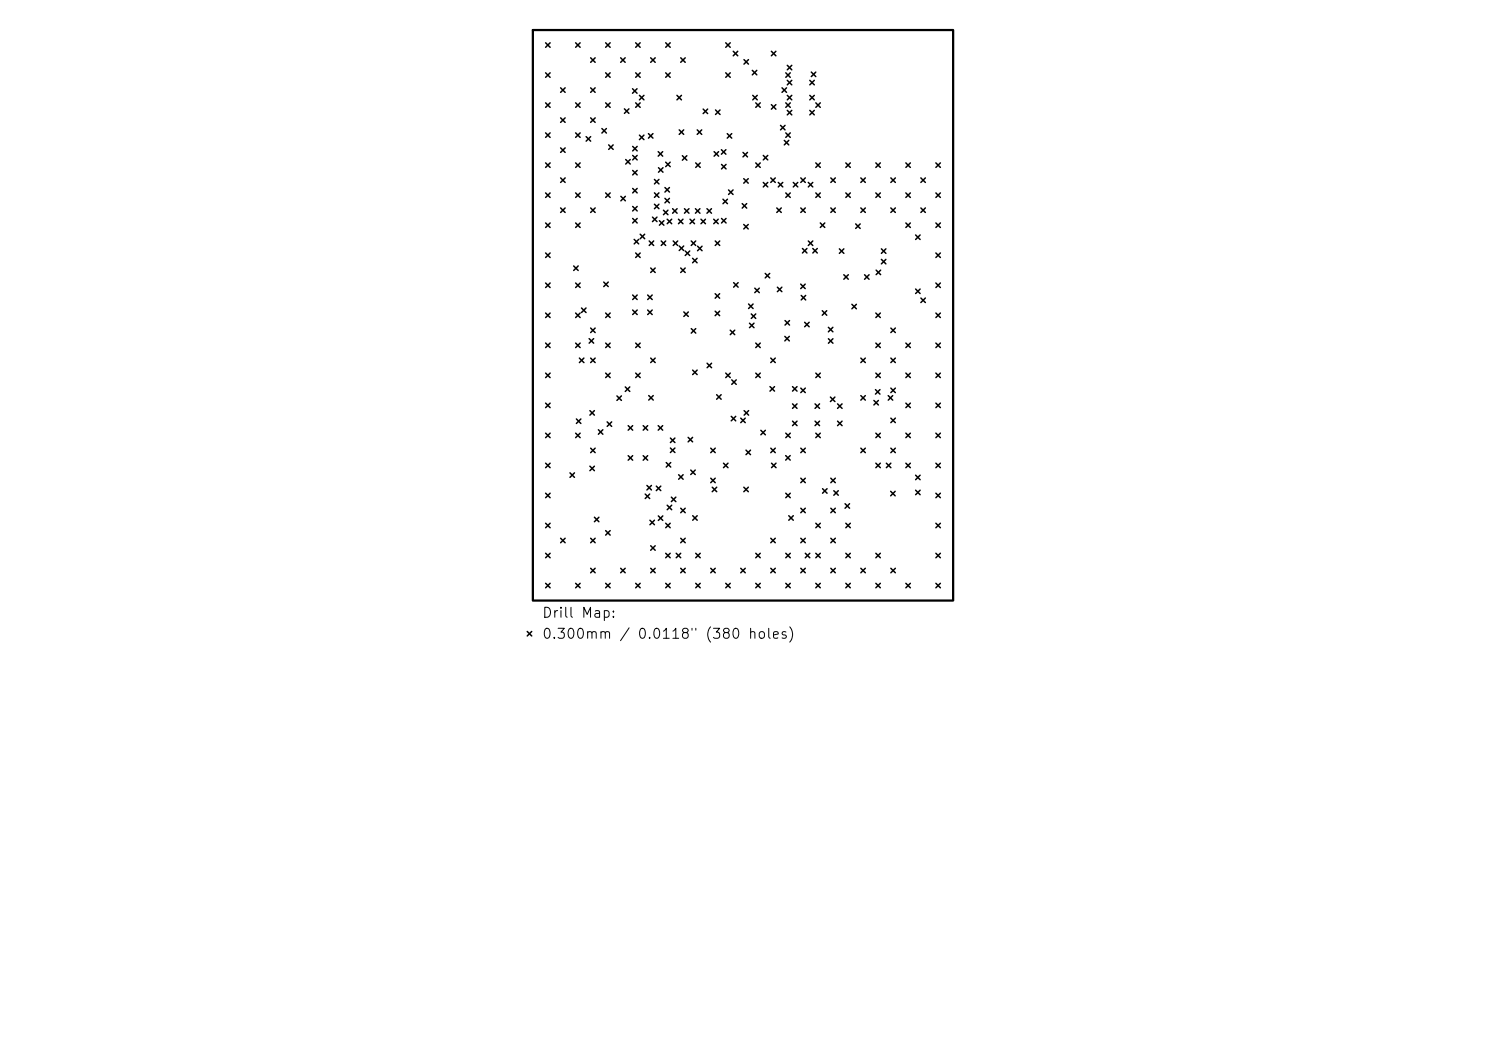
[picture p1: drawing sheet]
<svg xmlns="http://www.w3.org/2000/svg" width="297mm" height="210mm" viewBox="0 0 297 210" stroke-linecap="round" stroke-linejoin="round" font-family="sans-serif">
<defs><g id="words">
<g font-size="2">
<text x="108.2" y="123.9">Drill Map:</text>
<text x="108.2" y="128.1">0.300mm / 0.0118&quot; (380 holes)</text>
</g>
</g></defs>
<path d="M106.5 6h84v114h-84z" fill="none" stroke="#000" stroke-width=".45"/>
<g fill="none" stroke="#000" stroke-width=".3">
<path d="M109.1 8.6l.9 .9M109.1 14.6l.9 .9M110 8.6l-.9 .9M110 14.6l-.9 .9M112.1 17.6l.9 .9M113 17.6l-.9 .9M115.1 8.6l.9 .9M116 8.6l-.9 .9M118.1 17.6l.9 .9M118.1 11.6l.9 .9M119 11.6l-.9 .9M119 17.6l-.9 .9"/>
<path d="M121.1 8.6l.9 .9M121.1 14.6l.9 .9M122 8.6l-.9 .9M122 14.6l-.9 .9M124.1 11.6l.9 .9M125 11.6l-.9 .9M126.4 17.7l.9 .9M127.1 14.6l.9 .9M127.1 8.6l.9 .9M127.3 17.7l-.9 .9M127.8 19.1l.9 .9M128 8.6l-.9 .9"/>
<path d="M128 14.6l-.9 .9M128.7 19.1l-.9 .9M130.1 11.6l.9 .9M131 11.6l-.9 .9M133.1 14.6l.9 .9M133.1 8.6l.9 .9M134 8.6l-.9 .9M134 14.6l-.9 .9M135.3 19.1l.9 .9M136.1 11.6l.9 .9M136.2 19.1l-.9 .9M137 11.6l-.9 .9"/>
<path d="M145.1 8.6l.9 .9M145.1 14.6l.9 .9M146 8.6l-.9 .9M146 14.6l-.9 .9M146.6 10.2l.9 .9M147.5 10.2l-.9 .9M148.7 11.9l.9 .9M149.6 11.9l-.9 .9M150.4 14.1l.9 .9M150.5 19.1l.9 .9M151.3 14.1l-.9 .9M151.4 19.1l-.9 .9"/>
<path d="M154.2 10.2l.9 .9M155.1 10.2l-.9 .9M156.3 17.6l.9 .9M157.1 14.6l.9 .9M157.2 17.6l-.9 .9M157.4 13.1l.9 .9M157.4 16.1l.9 .9M157.4 19.1l.9 .9M158 14.6l-.9 .9M158.3 13.1l-.9 .9M158.3 16.1l-.9 .9M158.3 19.1l-.9 .9"/>
<path d="M161.9 16.1l.9 .9M161.9 19.1l.9 .9M162.2 14.4l.9 .9M162.8 16.1l-.9 .9M162.8 19.1l-.9 .9M163.1 14.4l-.9 .9M109.1 20.6l.9 .9M109.1 26.6l.9 .9M109.1 32.6l.9 .9M109.1 38.6l.9 .9M110 20.6l-.9 .9M110 26.6l-.9 .9"/>
<path d="M110 32.6l-.9 .9M110 38.6l-.9 .9M112.1 23.6l.9 .9M112.1 29.6l.9 .9M112.1 35.6l.9 .9M113 23.6l-.9 .9M113 29.6l-.9 .9M113 35.6l-.9 .9M115.1 20.6l.9 .9M115.1 26.6l.9 .9M115.1 32.6l.9 .9M115.1 38.6l.9 .9"/>
<path d="M116 20.6l-.9 .9M116 26.6l-.9 .9M116 32.6l-.9 .9M116 38.6l-.9 .9M117.2 27.3l.9 .9M118.1 23.6l.9 .9M118.1 27.3l-.9 .9M119 23.6l-.9 .9M120.3 25.7l.9 .9M121.1 20.6l.9 .9M121.1 38.6l.9 .9M121.2 25.7l-.9 .9"/>
<path d="M121.7 29l.9 .9M122 20.6l-.9 .9M122 38.6l-.9 .9M122.6 29l-.9 .9M124.1 39.2l.9 .9M124.8 21.8l.9 .9M125 39.2l-.9 .9M125.1 31.9l.9 .9M125.7 21.8l-.9 .9M126 31.9l-.9 .9M126.5 29.3l.9 .9M126.5 31.1l.9 .9"/>
<path d="M126.5 34.1l.9 .9M126.5 37.7l.9 .9M127.1 20.6l.9 .9M127.4 29.3l-.9 .9M127.4 31.1l-.9 .9M127.4 34.1l-.9 .9M127.4 37.7l-.9 .9M127.8 27l.9 .9M128 20.6l-.9 .9M128.7 27l-.9 .9M129.6 26.7l.9 .9M130.5 26.7l-.9 .9"/>
<path d="M130.8 35.9l.9 .9M130.8 38.5l.9 .9M131.6 30.3l.9 .9M131.6 33.5l.9 .9M131.7 35.9l-.9 .9M131.7 38.5l-.9 .9M132.5 30.3l-.9 .9M132.5 33.5l-.9 .9M132.9 39.6l.9 .9M132.9 37.5l.9 .9M133.1 32.4l.9 .9M133.8 37.5l-.9 .9"/>
<path d="M133.8 39.6l-.9 .9M134 32.4l-.9 .9M135.8 26l.9 .9M136.4 31.1l.9 .9M136.7 26l-.9 .9M137.3 31.1l-.9 .9M139.1 32.6l.9 .9M139.4 26l.9 .9M140 32.6l-.9 .9M140.3 26l-.9 .9M140.5 21.8l.9 .9M141.4 21.8l-.9 .9"/>
<path d="M142.7 30.3l.9 .9M143 22l.9 .9M143.6 30.3l-.9 .9M143.9 22l-.9 .9M144.2 29.9l.9 .9M144.2 32.9l.9 .9M144.5 39.8l.9 .9M145.1 29.9l-.9 .9M145.1 32.9l-.9 .9M145.4 26.7l.9 .9M145.4 39.8l-.9 .9M145.6 38l.9 .9"/>
<path d="M146.3 26.7l-.9 .9M146.5 38l-.9 .9M148.5 30.5l.9 .9M148.7 35.7l.9 .9M149.4 30.5l-.9 .9M149.6 35.7l-.9 .9M151.1 20.6l.9 .9M151.1 32.6l.9 .9M152 32.6l-.9 .9M152 20.6l-.9 .9M152.6 31.1l.9 .9M152.6 36.5l.9 .9"/>
<path d="M153.5 31.1l-.9 .9M153.5 36.5l-.9 .9M154.1 35.6l.9 .9M154.2 20.9l.9 .9M155 35.6l-.9 .9M155.1 20.9l-.9 .9M155.6 36.5l.9 .9M156 25.1l.9 .9M156.5 36.5l-.9 .9M156.8 28.1l.9 .9M156.9 25.1l-.9 .9M157.1 26.6l.9 .9"/>
<path d="M157.1 38.6l.9 .9M157.1 20.6l.9 .9M157.4 22.1l.9 .9M157.7 28.1l-.9 .9M158 20.6l-.9 .9M158 26.6l-.9 .9M158 38.6l-.9 .9M158.3 22.1l-.9 .9M158.6 36.5l.9 .9M159.5 36.5l-.9 .9M160.1 35.6l.9 .9M161 35.6l-.9 .9"/>
<path d="M161.6 36.5l.9 .9M161.9 22.1l.9 .9M162.5 36.5l-.9 .9M162.8 22.1l-.9 .9M163.1 32.6l.9 .9M163.1 20.6l.9 .9M163.1 38.6l.9 .9M164 20.6l-.9 .9M164 32.6l-.9 .9M164 38.6l-.9 .9M166.1 35.6l.9 .9M167 35.6l-.9 .9"/>
<path d="M169.1 38.6l.9 .9M169.1 32.6l.9 .9M170 32.6l-.9 .9M170 38.6l-.9 .9M172.1 35.6l.9 .9M173 35.6l-.9 .9M175.1 32.6l.9 .9M175.1 38.6l.9 .9M176 32.6l-.9 .9M176 38.6l-.9 .9M178.1 35.6l.9 .9M179 35.6l-.9 .9"/>
<path d="M181.1 38.6l.9 .9M181.1 32.6l.9 .9M182 32.6l-.9 .9M182 38.6l-.9 .9M184.1 35.6l.9 .9M185 35.6l-.9 .9M187.1 38.6l.9 .9M187.1 32.6l.9 .9M188 32.6l-.9 .9M188 38.6l-.9 .9M109.1 44.6l.9 .9M109.1 50.6l.9 .9"/>
<path d="M109.1 56.6l.9 .9M110 44.6l-.9 .9M110 50.6l-.9 .9M110 56.6l-.9 .9M112.1 41.6l.9 .9M113 41.6l-.9 .9M114.7 53.1l.9 .9M115.1 44.6l.9 .9M115.1 56.6l.9 .9M115.6 53.1l-.9 .9M116 44.6l-.9 .9M116 56.6l-.9 .9"/>
<path d="M118.1 41.6l.9 .9M119 41.6l-.9 .9M120.7 56.4l.9 .9M121.6 56.4l-.9 .9M126.5 41.3l.9 .9M126.5 43.7l.9 .9M126.5 59l.9 .9M126.8 47.8l.9 .9M127.1 50.6l.9 .9M127.4 59l-.9 .9M127.4 41.3l-.9 .9M127.4 43.7l-.9 .9"/>
<path d="M127.7 47.8l-.9 .9M128 50.6l-.9 .9M128 46.8l.9 .9M128.9 46.8l-.9 .9M129.5 59l.9 .9M129.8 48.2l.9 .9M130.1 53.6l.9 .9M130.4 59l-.9 .9M130.4 43.4l.9 .9M130.7 48.2l-.9 .9M130.8 40.8l.9 .9M131 53.6l-.9 .9"/>
<path d="M131.3 43.4l-.9 .9M131.7 40.8l-.9 .9M131.8 44.1l.9 .9M132.2 48.2l.9 .9M132.6 42l.9 .9M132.7 44.1l-.9 .9M133.1 48.2l-.9 .9M133.4 43.8l.9 .9M133.5 42l-.9 .9M134.3 43.8l-.9 .9M134.4 41.7l.9 .9M134.6 48.2l.9 .9"/>
<path d="M135.3 41.7l-.9 .9M135.5 48.2l-.9 .9M135.6 43.8l.9 .9M135.8 49.2l.9 .9M136.1 53.6l.9 .9M136.5 43.8l-.9 .9M136.7 49.2l-.9 .9M136.8 41.7l.9 .9M137 53.6l-.9 .9M137 50.2l.9 .9M137.7 41.7l-.9 .9M137.9 50.2l-.9 .9"/>
<path d="M137.9 43.8l.9 .9M138.2 48.2l.9 .9M138.4 51.6l.9 .9M138.8 43.8l-.9 .9M139 41.7l.9 .9M139.1 48.2l-.9 .9M139.3 51.6l-.9 .9M139.4 49.2l.9 .9M139.9 41.7l-.9 .9M140.1 43.8l.9 .9M140.3 49.2l-.9 .9M141 43.8l-.9 .9"/>
<path d="M141.3 41.7l.9 .9M142.2 41.7l-.9 .9M142.7 43.8l.9 .9M142.9 58.7l.9 .9M143 48.2l.9 .9M143.6 43.8l-.9 .9M143.8 58.7l-.9 .9M143.9 48.2l-.9 .9M144.2 43.7l.9 .9M145.1 43.7l-.9 .9M146.6 56.5l.9 .9M147.5 56.5l-.9 .9"/>
<path d="M148.3 40.7l.9 .9M148.7 44.9l.9 .9M149.2 40.7l-.9 .9M149.6 44.9l-.9 .9M150.9 57.6l.9 .9M151.8 57.6l-.9 .9M152.9 54.6l.9 .9M153.8 54.6l-.9 .9M155.3 41.6l.9 .9M155.4 57.4l.9 .9M156.2 41.6l-.9 .9M156.3 57.4l-.9 .9"/>
<path d="M160 56.8l.9 .9M160.1 41.6l.9 .9M160.1 59l.9 .9M160.4 49.7l.9 .9M160.9 56.8l-.9 .9M161 41.6l-.9 .9M161 59l-.9 .9M161.3 49.7l-.9 .9M161.6 48.2l.9 .9M162.5 48.2l-.9 .9M162.5 49.7l.9 .9M163.4 49.7l-.9 .9"/>
<path d="M164 44.6l.9 .9M164.9 44.6l-.9 .9M166.1 41.6l.9 .9M167 41.6l-.9 .9M167.8 49.7l.9 .9M168.7 54.9l.9 .9M168.7 49.7l-.9 .9M169.6 54.9l-.9 .9M171 44.7l.9 .9M171.9 44.7l-.9 .9M172.1 41.6l.9 .9M172.8 54.9l.9 .9"/>
<path d="M173 41.6l-.9 .9M173.7 54.9l-.9 .9M175.1 54l.9 .9M176 54l-.9 .9M176.2 49.7l.9 .9M176.2 51.8l.9 .9M177.1 49.7l-.9 .9M177.1 51.8l-.9 .9M178.1 41.6l.9 .9M179 41.6l-.9 .9M181.1 44.6l.9 .9M182 44.6l-.9 .9"/>
<path d="M183 47l.9 .9M183 57.8l.9 .9M183.9 47l-.9 .9M183.9 57.8l-.9 .9M184.1 41.6l.9 .9M184.1 59.6l.9 .9M185 59.6l-.9 .9M185 41.6l-.9 .9M187.1 44.6l.9 .9M187.1 50.6l.9 .9M187.1 56.6l.9 .9M188 56.6l-.9 .9"/>
<path d="M188 50.6l-.9 .9M188 44.6l-.9 .9M109.1 62.6l.9 .9M109.1 68.6l.9 .9M109.1 74.6l.9 .9M110 62.6l-.9 .9M110 68.6l-.9 .9M110 74.6l-.9 .9M115.1 62.6l.9 .9M115.1 68.6l.9 .9M115.8 71.6l.9 .9M116 62.6l-.9 .9"/>
<path d="M116 68.6l-.9 .9M116.2 61.5l.9 .9M116.7 71.6l-.9 .9M117.1 61.5l-.9 .9M117.8 67.7l.9 .9M118.1 65.6l.9 .9M118.1 71.6l.9 .9M118.7 67.7l-.9 .9M119 65.6l-.9 .9M119 71.6l-.9 .9M121.1 62.6l.9 .9M121.1 68.6l.9 .9"/>
<path d="M121.1 74.6l.9 .9M122 62.6l-.9 .9M122 68.6l-.9 .9M122 74.6l-.9 .9M123.3 79.1l.9 .9M124.2 79.1l-.9 .9M125 77.3l.9 .9M125.9 77.3l-.9 .9M126.5 62l.9 .9M127.1 68.6l.9 .9M127.1 74.6l.9 .9M127.4 62l-.9 .9"/>
<path d="M128 68.6l-.9 .9M128 74.6l-.9 .9M129.5 62l.9 .9M129.7 79l.9 .9M130.1 71.6l.9 .9M130.4 62l-.9 .9M130.6 79l-.9 .9M131 71.6l-.9 .9M136.7 62.3l.9 .9M137.6 62.3l-.9 .9M138.2 65.7l.9 .9M138.4 74l.9 .9"/>
<path d="M139.1 65.7l-.9 .9M139.3 74l-.9 .9M141.3 72.6l.9 .9M142.2 72.6l-.9 .9M142.9 62.2l.9 .9M143.2 78.9l.9 .9M143.8 62.2l-.9 .9M144.1 78.9l-.9 .9M145.1 74.6l.9 .9M146 74.6l-.9 .9M146 66l.9 .9M146.3 75.9l.9 .9"/>
<path d="M146.9 66l-.9 .9M147.2 75.9l-.9 .9M149.6 60.7l.9 .9M149.8 64.6l.9 .9M150.2 62.7l.9 .9M150.5 60.7l-.9 .9M150.7 64.6l-.9 .9M151.1 62.7l-.9 .9M151.1 68.6l.9 .9M151.1 74.6l.9 .9M152 68.6l-.9 .9M152 74.6l-.9 .9"/>
<path d="M153.9 77.3l.9 .9M154.1 71.6l.9 .9M154.8 77.3l-.9 .9M155 71.6l-.9 .9M156.9 67.2l.9 .9M156.9 64.1l.9 .9M157.8 67.2l-.9 .9M157.8 64.1l-.9 .9M158.4 77.3l.9 .9M159.3 77.3l-.9 .9M160.1 77.6l.9 .9M160.8 64.4l.9 .9"/>
<path d="M161 77.6l-.9 .9M161.7 64.4l-.9 .9M163.1 74.6l.9 .9M164 74.6l-.9 .9M164.3 62.1l.9 .9M165.2 62.1l-.9 .9M165.6 65.4l.9 .9M165.6 67.7l.9 .9M166 79.3l.9 .9M166.5 65.4l-.9 .9M166.5 67.7l-.9 .9M166.9 79.3l-.9 .9"/>
<path d="M170.3 60.8l.9 .9M171.2 60.8l-.9 .9M172.1 71.6l.9 .9M172.1 79.1l.9 .9M173 71.6l-.9 .9M173 79.1l-.9 .9M175 77.9l.9 .9M175.1 74.6l.9 .9M175.1 62.6l.9 .9M175.1 68.6l.9 .9M175.9 77.9l-.9 .9M176 68.6l-.9 .9"/>
<path d="M176 74.6l-.9 .9M176 62.6l-.9 .9M177.5 79.1l.9 .9M178.1 77.6l.9 .9M178.1 65.6l.9 .9M178.1 71.6l.9 .9M178.4 79.1l-.9 .9M179 65.6l-.9 .9M179 71.6l-.9 .9M179 77.6l-.9 .9M181.1 68.6l.9 .9M181.1 74.6l.9 .9"/>
<path d="M182 68.6l-.9 .9M182 74.6l-.9 .9M187.1 74.6l.9 .9M187.1 62.6l.9 .9M187.1 68.6l.9 .9M188 62.6l-.9 .9M188 68.6l-.9 .9M188 74.6l-.9 .9M109.1 80.6l.9 .9M109.1 86.6l.9 .9M109.1 92.6l.9 .9M109.1 98.6l.9 .9"/>
<path d="M110 80.6l-.9 .9M110 86.6l-.9 .9M110 92.6l-.9 .9M110 98.6l-.9 .9M113.9 94.5l.9 .9M114.8 94.5l-.9 .9M115.1 86.6l.9 .9M115.2 83.7l.9 .9M116 86.6l-.9 .9M116.1 83.7l-.9 .9M117.9 82.1l.9 .9M117.9 93.2l.9 .9"/>
<path d="M118.1 89.6l.9 .9M118.8 82.1l-.9 .9M118.8 93.2l-.9 .9M119 89.6l-.9 .9M119.6 85.9l.9 .9M120.5 85.9l-.9 .9M121.4 84.3l.9 .9M122.3 84.3l-.9 .9M125.6 85.1l.9 .9M125.6 91.1l.9 .9M126.5 85.1l-.9 .9M126.5 91.1l-.9 .9"/>
<path d="M128.6 85.1l.9 .9M128.6 91.1l.9 .9M129 98.7l.9 .9M129.3 97l.9 .9M129.5 85.1l-.9 .9M129.5 91.1l-.9 .9M129.9 98.7l-.9 .9M130.2 97l-.9 .9M131.2 97.1l.9 .9M131.6 85.1l.9 .9M132.1 97.1l-.9 .9M132.5 85.1l-.9 .9"/>
<path d="M133.2 92.4l.9 .9M134 87.5l.9 .9M134 89.5l.9 .9M134.1 92.4l-.9 .9M134.2 99.3l.9 .9M134.9 87.5l-.9 .9M134.9 89.5l-.9 .9M135.1 99.3l-.9 .9M135.6 94.9l.9 .9M136.5 94.9l-.9 .9M137.5 87.4l.9 .9M138.1 93.9l.9 .9"/>
<path d="M138.4 87.4l-.9 .9M139 93.9l-.9 .9M142.1 95.6l.9 .9M142.1 89.6l.9 .9M142.4 97.4l.9 .9M143 89.6l-.9 .9M143 95.6l-.9 .9M143.3 97.4l-.9 .9M144.6 92.6l.9 .9M145.5 92.6l-.9 .9M146.1 83.2l.9 .9M147 83.2l-.9 .9"/>
<path d="M148.1 83.6l.9 .9M148.7 97.4l.9 .9M148.7 82.1l.9 .9M149 83.6l-.9 .9M149.1 89.9l.9 .9M149.6 97.4l-.9 .9M149.6 82.1l-.9 .9M150 89.9l-.9 .9M152.1 86l.9 .9M153 86l-.9 .9M154.1 89.6l.9 .9M154.2 92.6l.9 .9"/>
<path d="M155 89.6l-.9 .9M155.1 92.6l-.9 .9M157 91l.9 .9M157.1 86.6l.9 .9M157.1 98.6l.9 .9M157.9 91l-.9 .9M158 86.6l-.9 .9M158 98.6l-.9 .9M158.4 80.7l.9 .9M158.4 84.2l.9 .9M159.3 80.7l-.9 .9M159.3 84.2l-.9 .9"/>
<path d="M160.1 95.6l.9 .9M160.1 89.6l.9 .9M161 89.6l-.9 .9M161 95.6l-.9 .9M162.9 80.7l.9 .9M162.9 84.2l.9 .9M163.1 86.6l.9 .9M163.8 80.7l-.9 .9M163.8 84.2l-.9 .9M164 86.6l-.9 .9M164.4 97.7l.9 .9M165.3 97.7l-.9 .9"/>
<path d="M166.1 95.6l.9 .9M166.7 98.1l.9 .9M167 95.6l-.9 .9M167.4 80.7l.9 .9M167.4 84.2l.9 .9M167.6 98.1l-.9 .9M168.3 80.7l-.9 .9M168.3 84.2l-.9 .9M172.1 89.6l.9 .9M173 89.6l-.9 .9M174.7 80l.9 .9M175.1 92.6l.9 .9"/>
<path d="M175.1 86.6l.9 .9M175.6 80l-.9 .9M176 86.6l-.9 .9M176 92.6l-.9 .9M177.2 92.6l.9 .9M178 98.2l.9 .9M178.1 89.6l.9 .9M178.1 92.6l-.9 .9M178.1 83.6l.9 .9M178.9 98.2l-.9 .9M179 83.6l-.9 .9M179 89.6l-.9 .9"/>
<path d="M181.1 80.6l.9 .9M181.1 92.6l.9 .9M181.1 86.6l.9 .9M182 80.6l-.9 .9M182 86.6l-.9 .9M182 92.6l-.9 .9M183 98l.9 .9M183 95l.9 .9M183.9 95l-.9 .9M183.9 98l-.9 .9M187.1 86.6l.9 .9M187.1 80.6l.9 .9"/>
<path d="M187.1 98.6l.9 .9M187.1 92.6l.9 .9M188 80.6l-.9 .9M188 86.6l-.9 .9M188 92.6l-.9 .9M188 98.6l-.9 .9M109.1 104.6l.9 .9M109.1 110.6l.9 .9M109.1 116.6l.9 .9M110 104.6l-.9 .9M110 110.6l-.9 .9M110 116.6l-.9 .9"/>
<path d="M112.1 107.6l.9 .9M113 107.6l-.9 .9M115.1 116.6l.9 .9M116 116.6l-.9 .9M118.1 107.6l.9 .9M118.1 113.6l.9 .9M118.8 103.4l.9 .9M119 107.6l-.9 .9M119 113.6l-.9 .9M119.7 103.4l-.9 .9M121.1 116.6l.9 .9M121.1 106l.9 .9"/>
<path d="M122 106l-.9 .9M122 116.6l-.9 .9M124.1 113.6l.9 .9M125 113.6l-.9 .9M127.1 116.6l.9 .9M128 116.6l-.9 .9M129.9 104l.9 .9M130.1 113.6l.9 .9M130.1 109.1l.9 .9M130.8 104l-.9 .9M131 113.6l-.9 .9M131 109.1l-.9 .9"/>
<path d="M131.6 103.1l.9 .9M132.5 103.1l-.9 .9M133.1 116.6l.9 .9M133.1 104.6l.9 .9M133.1 110.6l.9 .9M133.4 101l.9 .9M134 104.6l-.9 .9M134 110.6l-.9 .9M134 116.6l-.9 .9M134.3 101l-.9 .9M135.2 110.6l.9 .9M136.1 107.6l.9 .9"/>
<path d="M136.1 110.6l-.9 .9M136.1 101.6l.9 .9M136.1 113.6l.9 .9M137 101.6l-.9 .9M137 107.6l-.9 .9M137 113.6l-.9 .9M138.5 103.1l.9 .9M139.1 110.6l.9 .9M139.1 116.6l.9 .9M139.4 103.1l-.9 .9M140 110.6l-.9 .9M140 116.6l-.9 .9"/>
<path d="M142.1 113.6l.9 .9M143 113.6l-.9 .9M145.1 116.6l.9 .9M146 116.6l-.9 .9M148.1 113.6l.9 .9M149 113.6l-.9 .9M151.1 116.6l.9 .9M151.1 110.6l.9 .9M152 110.6l-.9 .9M152 116.6l-.9 .9M154.1 107.6l.9 .9M154.1 113.6l.9 .9"/>
<path d="M155 107.6l-.9 .9M155 113.6l-.9 .9M157.1 110.6l.9 .9M157.1 116.6l.9 .9M157.7 103.1l.9 .9M158 110.6l-.9 .9M158 116.6l-.9 .9M158.6 103.1l-.9 .9M160.1 113.6l.9 .9M160.1 107.6l.9 .9M160.1 101.6l.9 .9M161 101.6l-.9 .9"/>
<path d="M161 107.6l-.9 .9M161 113.6l-.9 .9M161 110.6l.9 .9M161.9 110.6l-.9 .9M163.1 110.6l.9 .9M163.1 104.6l.9 .9M163.1 116.6l.9 .9M164 104.6l-.9 .9M164 110.6l-.9 .9M164 116.6l-.9 .9M166.1 101.6l.9 .9M166.1 107.6l.9 .9"/>
<path d="M166.1 113.6l.9 .9M167 101.6l-.9 .9M167 107.6l-.9 .9M167 113.6l-.9 .9M168.9 100.7l.9 .9M169.1 104.6l.9 .9M169.1 110.6l.9 .9M169.1 116.6l.9 .9M169.8 100.7l-.9 .9M170 104.6l-.9 .9M170 110.6l-.9 .9M170 116.6l-.9 .9"/>
<path d="M172.1 113.6l.9 .9M173 113.6l-.9 .9M175.1 110.6l.9 .9M175.1 116.6l.9 .9M176 110.6l-.9 .9M176 116.6l-.9 .9M178.1 113.6l.9 .9M179 113.6l-.9 .9M181.1 116.6l.9 .9M182 116.6l-.9 .9M187.1 116.6l.9 .9M187.1 104.6l.9 .9"/>
<path d="M187.1 110.6l.9 .9M188 104.6l-.9 .9M188 110.6l-.9 .9M188 116.6l-.9 .9M105.4 126.2l.9 .9M106.3 126.2l-.9 .9"/>
</g>
<use href="#words"/>
</svg>
